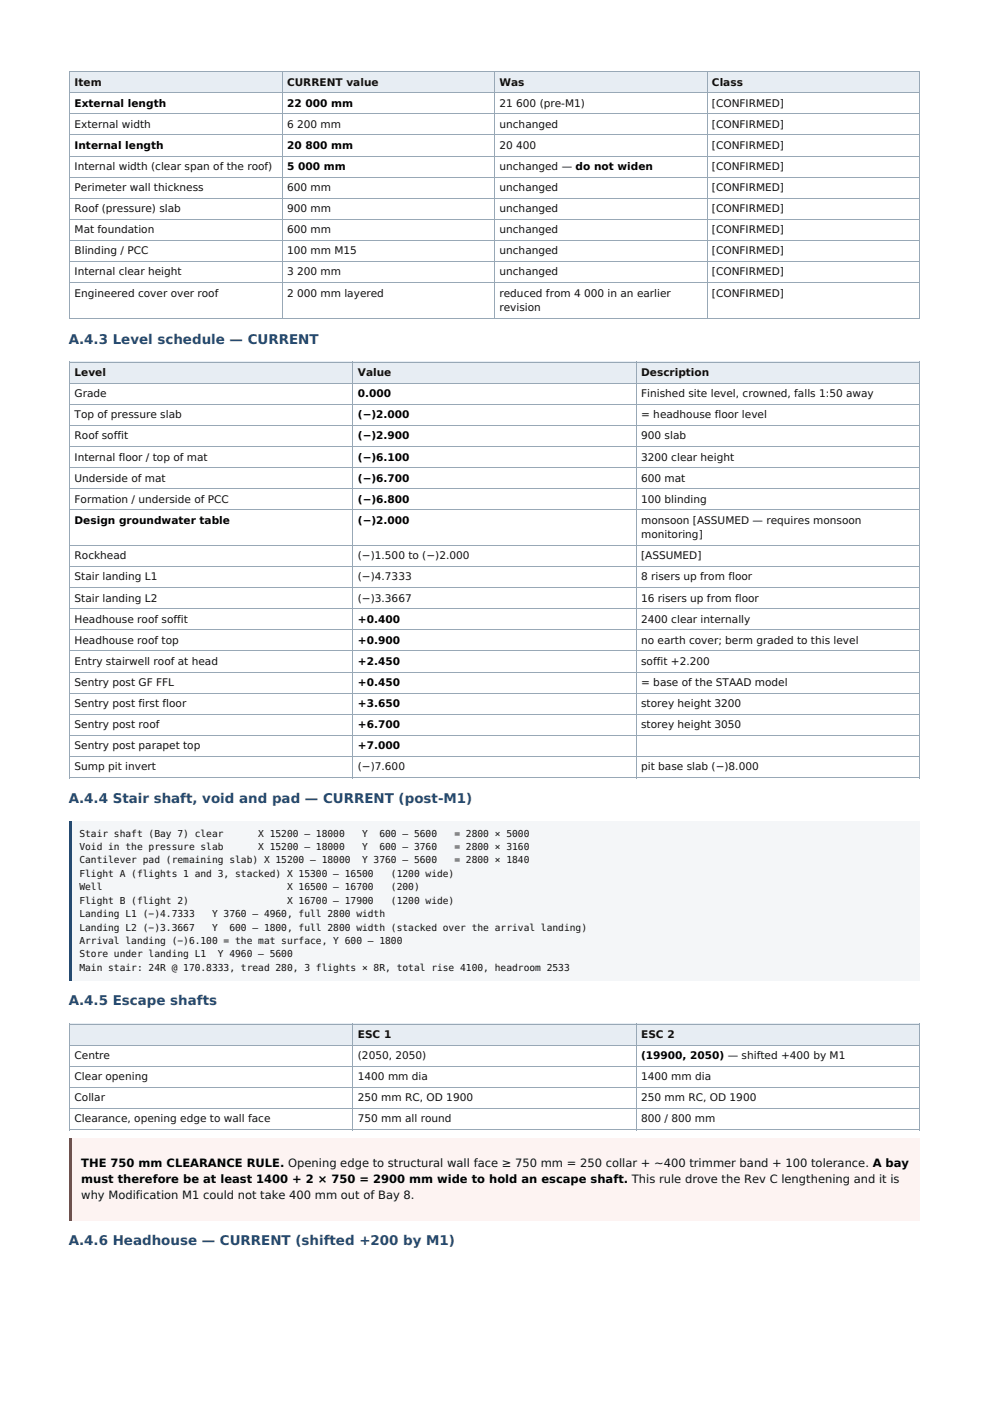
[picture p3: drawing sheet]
<svg xmlns="http://www.w3.org/2000/svg" width="210mm" height="297mm" viewBox="0 0 210 297" stroke-linecap="round" stroke-linejoin="round" font-family="sans-serif">
<defs><g id="words">
<g font-size="2.8" fill="#254a70">
<text x="14.6" y="72.8">A.4.3 Level schedule — CURRENT</text>
<text x="14.6" y="170.3">A.4.4 Stair shaft, void and pad — CURRENT (post-M1)</text>
<text x="14.6" y="213.2">A.4.5 Escape shafts</text>
<text x="14.6" y="264">A.4.6 Headhouse — CURRENT (shifted +200 by M1)</text>
</g>
<g font-size="2.4">
<text x="17.2" y="247.3">THE 750 mm CLEARANCE RULE. Opening edge to structural wall face ≥ 750 mm = 250 collar + ~400 trimmer band + 100 tolerance. A bay</text>
<text x="17.2" y="250.8">must therefore be at least 1400 + 2 × 750 = 2900 mm wide to hold an escape shaft. This rule drove the Rev C lengthening and it is</text>
</g>
<text font-size="2.4" fill="#111" x="17.2" y="254.2">why Modification M1 could not take 400 mm out of Bay 8.</text>
<g font-size="2.2" fill="#111">
<text x="15.8" y="18.1">Item</text>
<text x="60.9" y="18.1">CURRENT value</text>
<text x="105.9" y="18.1">Was</text>
<text x="105.9" y="22.6">21</text>
<text x="109.5" y="22.6">600 (pre-M1)</text>
<text x="151" y="18.1">Class</text>
<text x="151" y="22.6">[CONFIRMED]</text>
<text x="15.8" y="27.1">External width</text>
<text x="60.9" y="27.1">6</text>
<text x="63" y="27.1">200 mm</text>
<text x="105.9" y="27.1">unchanged</text>
<text x="151" y="27.1">[CONFIRMED]</text>
<text x="105.9" y="31.6">20</text>
<text x="109.5" y="31.6">400</text>
<text x="151" y="31.6">[CONFIRMED]</text>
<text x="15.8" y="36">Internal width (clear span of the roof)</text>
<text x="15.8" y="40.5">Perimeter wall thickness</text>
<text x="60.9" y="40.5">600 mm</text>
<text x="105.9" y="36">unchanged — do not widen</text>
<text x="105.9" y="40.5">unchanged</text>
<text x="151" y="36">[CONFIRMED]</text>
<text x="151" y="40.5">[CONFIRMED]</text>
<text x="15.8" y="45">Roof (pressure) slab</text>
<text x="60.9" y="45">900 mm</text>
<text x="105.9" y="45">unchanged</text>
<text x="151" y="45">[CONFIRMED]</text>
<text x="15.8" y="49.5">Mat foundation</text>
<text x="15.8" y="53.9">Blinding / PCC</text>
<text x="60.9" y="49.5">600 mm</text>
<text x="60.9" y="53.9">100 mm M15</text>
<text x="105.9" y="49.5">unchanged</text>
<text x="105.9" y="53.9">unchanged</text>
<text x="151" y="49.5">[CONFIRMED]</text>
<text x="151" y="53.9">[CONFIRMED]</text>
<text x="15.8" y="58.4">Internal clear height</text>
<text x="60.9" y="58.4">3</text>
<text x="63" y="58.4">200 mm</text>
<text x="105.9" y="58.4">unchanged</text>
<text x="151" y="58.4">[CONFIRMED]</text>
<text x="15.8" y="62.9">Engineered cover over roof</text>
<text x="60.9" y="62.9">2</text>
<text x="63" y="62.9">000 mm layered</text>
<text x="105.9" y="62.9">reduced from 4</text>
<text x="105.9" y="65.9">revision</text>
<text x="123.8" y="62.9">000 in an earlier</text>
<text x="151" y="62.9">[CONFIRMED]</text>
<text x="15.8" y="79.8">Level</text>
<text x="75.9" y="79.8">Value</text>
<text x="135.9" y="79.8">Description</text>
<text x="15.8" y="84.2">Grade</text>
<text x="15.8" y="88.7">Top of pressure slab</text>
<text x="135.9" y="84.2">Finished site level, crowned, falls 1:50 away</text>
<text x="135.9" y="88.7">= headhouse floor level</text>
<text x="15.8" y="93.2">Roof soffit</text>
<text x="135.9" y="93.2">900 slab</text>
<text x="15.8" y="97.6">Internal floor / top of mat</text>
<text x="135.9" y="97.6">3200 clear height</text>
<text x="15.8" y="102.1">Underside of mat</text>
<text x="15.8" y="106.6">Formation / underside of PCC</text>
<text x="135.9" y="102.1">600 mat</text>
<text x="135.9" y="106.6">100 blinding</text>
<text x="135.9" y="111.1">monsoon [ASSUMED — requires monsoon</text>
<text x="15.8" y="118.6">Rockhead</text>
<text x="75.9" y="118.6">(−)1.500 to (−)2.000</text>
<text x="135.9" y="114.1">monitoring]</text>
<text x="135.9" y="118.6">[ASSUMED]</text>
<text x="15.8" y="123.1">Stair landing L1</text>
<text x="75.9" y="123.1">(−)4.7333</text>
<text x="135.9" y="123.1">8 risers up from floor</text>
<text x="15.8" y="127.5">Stair landing L2</text>
<text x="75.9" y="127.5">(−)3.3667</text>
<text x="135.9" y="127.5">16 risers up from floor</text>
<text x="15.8" y="132">Headhouse roof soffit</text>
<text x="15.8" y="136.5">Headhouse roof top</text>
<text x="135.9" y="132">2400 clear internally</text>
<text x="135.9" y="136.5">no earth cover; berm graded to this level</text>
<text x="15.8" y="141">Entry stairwell roof at head</text>
<text x="135.9" y="141">soffit +2.200</text>
<text x="15.8" y="145.4">Sentry post GF FFL</text>
<text x="15.8" y="149.9">Sentry post first floor</text>
<text x="135.9" y="145.4">= base of the STAAD model</text>
<text x="135.9" y="149.9">storey height 3200</text>
<text x="15.8" y="154.4">Sentry post roof</text>
<text x="135.9" y="154.4">storey height 3050</text>
<text x="15.8" y="158.9">Sentry post parapet top</text>
<text x="15.8" y="163.3">Sump pit invert</text>
<text x="75.9" y="163.3">(−)7.600</text>
<text x="135.9" y="163.3">pit base slab (−)8.000</text>
<text x="75.9" y="220.1">ESC 1</text>
<text x="135.9" y="220.1">ESC 2</text>
<text x="15.8" y="224.6">Centre</text>
<text x="75.9" y="224.6">(2050, 2050)</text>
<text x="15.8" y="229">Clear opening</text>
<text x="15.8" y="233.5">Collar</text>
<text x="75.9" y="229">1400 mm dia</text>
<text x="75.9" y="233.5">250 mm RC, OD 1900</text>
<text x="135.9" y="229">1400 mm dia</text>
<text x="135.9" y="233.5">250 mm RC, OD 1900</text>
<text x="15.8" y="238">Clearance, opening edge to wall face</text>
<text x="75.9" y="238">750 mm all round</text>
<text x="135.9" y="238">800 / 800 mm</text>
</g>
<g font-size="2.2">
<text x="15.8" y="22.6">External length</text>
<text x="60.9" y="22.6">22</text>
<text x="64.7" y="22.6">000 mm</text>
<text x="15.8" y="31.6">Internal length</text>
<text x="60.9" y="31.6">20</text>
<text x="64.7" y="31.6">800 mm</text>
<text x="60.9" y="36">5</text>
<text x="63.2" y="36">000 mm</text>
<text x="75.9" y="84.2">0.000</text>
<text x="75.9" y="88.7">(−)2.000</text>
<text x="75.9" y="93.2">(−)2.900</text>
<text x="75.9" y="97.6">(−)6.100</text>
<text x="75.9" y="102.1">(−)6.700</text>
<text x="75.9" y="106.6">(−)6.800</text>
<text x="15.8" y="111.1">Design groundwater table</text>
<text x="75.9" y="111.1">(−)2.000</text>
<text x="75.9" y="132">+0.400</text>
<text x="75.9" y="136.5">+0.900</text>
<text x="75.9" y="141">+2.450</text>
<text x="75.9" y="145.4">+0.450</text>
<text x="75.9" y="149.9">+3.650</text>
<text x="75.9" y="154.4">+6.700</text>
<text x="75.9" y="158.9">+7.000</text>
<text x="135.9" y="224.6">(19900, 2050) — shifted +400 by M1</text>
</g>
<g font-size="2" fill="#111">
<text x="16.8" y="177.4">Stair shaft (Bay 7) clear</text>
<text x="54.8" y="177.4">X 15200 – 18000</text>
<text x="76.8" y="177.4">Y</text>
<text x="80.4" y="177.4">600 – 5600</text>
<text x="96.3" y="177.4">= 2800 × 5000</text>
<text x="16.8" y="180.2">Void in the pressure slab</text>
<text x="16.8" y="183.1">Cantilever pad (remaining slab) X 15200 – 18000</text>
<text x="16.8" y="185.9">Flight A (flights 1 and 3, stacked) X 15300 – 16500</text>
<text x="54.8" y="180.2">X 15200 – 18000</text>
<text x="76.8" y="180.2">Y</text>
<text x="76.8" y="183.1">Y 3760 – 5600</text>
<text x="80.4" y="180.2">600 – 3760</text>
<text x="82.9" y="185.9">(1200 wide)</text>
<text x="96.3" y="180.2">= 2800 × 3160</text>
<text x="96.3" y="183.1">= 2800 × 1840</text>
<text x="16.8" y="188.8">Well</text>
<text x="16.8" y="191.6">Flight B (flight 2)</text>
<text x="60.9" y="188.8">X 16500 – 16700</text>
<text x="60.9" y="191.6">X 16700 – 17900</text>
<text x="82.9" y="188.8">(200)</text>
<text x="82.9" y="191.6">(1200 wide)</text>
<text x="16.8" y="194.5">Landing L1 (−)4.7333</text>
<text x="16.8" y="197.3">Landing L2 (−)3.3667</text>
<text x="45" y="194.5">Y 3760 – 4960, full 2800 width</text>
<text x="45" y="197.3">Y</text>
<text x="48.6" y="197.3">600 – 1800, full 2800 width (stacked over the arrival landing)</text>
<text x="16.8" y="200.1">Arrival landing (−)6.100 = the mat surface, Y 600 – 1800</text>
<text x="16.8" y="203">Store under landing L1</text>
<text x="46.2" y="203">Y 4960 – 5600</text>
<text x="16.8" y="205.8">Main stair: 24R @ 170.8333, tread 280, 3 flights × 8R, total rise 4100, headroom 2533</text>
</g>
</g></defs>
<g fill="#e7edf3">
<path d="M14.6 15.1h45.1v4.5h-45.1z"/>
<path d="M59.7 15.1h45v4.5h-45z"/>
<path d="M104.7 15.1h45.1v4.5h-45.1z"/>
<path d="M149.8 15.1h45v4.5h-45z"/>
</g>
<g fill="none" stroke="#98a8b6" stroke-width=".21">
<path d="M14.6 19.7h180.4M14.6 15.2h180.4M14.7 15.1v52.5M59.8 15.1v52.5M104.8 15.1v52.5M149.9 15.1v52.5M194.9 15.1v52.5M14.6 37.6h180.4M14.6 33.1h180.4M14.6 28.6h180.4M14.6 24.1h180.4M14.6 59.9h180.4"/>
<path d="M14.6 55.4h180.4M14.6 51h180.4M14.6 46.5h180.4M14.6 42h180.4M14.6 67.4h180.4"/>
</g>
<g fill="#e7edf3">
<path d="M14.6 76.7h60v4.5h-60z"/>
<path d="M74.6 76.7h60.2v4.5h-60.2z"/>
<path d="M134.8 76.7h60v4.5h-60z"/>
</g>
<g fill="none" stroke="#98a8b6" stroke-width=".21">
<path d="M14.6 76.8h180.4M14.7 76.7v88.3M74.7 76.7v88.3M134.9 76.7v88.3M194.9 76.7v88.3M14.6 99.2h180.4M14.6 94.7h180.4M14.6 90.2h180.4M14.6 85.8h180.4M14.6 81.3h180.4M14.6 115.6h180.4M14.6 108.1h180.4"/>
<path d="M14.6 103.6h180.4M14.6 138h180.4M14.6 133.5h180.4M14.6 129.1h180.4M14.6 124.6h180.4M14.6 120.1h180.4M14.6 155.9h180.4M14.6 151.4h180.4M14.6 147h180.4M14.6 142.5h180.4M14.6 160.4h180.4M14.6 164.9h180.4"/>
</g>
<path d="M14.6 174.1h180.4v33.8h-180.4z" fill="#f4f6f8"/>
<path d="M14.6 174.1h.6v33.8h-.6z" fill="#1a3a5c"/>
<g fill="#e7edf3">
<path d="M14.6 217h60v4.5h-60z"/>
<path d="M74.6 217h60.2v4.5h-60.2z"/>
<path d="M134.8 217h60v4.5h-60z"/>
</g>
<path d="M14.6 217.1h180.4M14.7 217v22.6M74.7 217v22.6M134.9 217v22.6M194.9 217v22.6M14.6 235h180.4M14.6 239.5h180.4M14.6 230.6h180.4M14.6 226.1h180.4M14.6 221.6h180.4" fill="none" stroke="#98a8b6" stroke-width=".21"/>
<path d="M14.6 241.2h180.4v17.5h-180.4z" fill="#fdf3f2"/>
<path d="M14.6 241.2h.6v17.5h-.6z" fill="#c0392b"/>
<use href="#words"/>
</svg>
